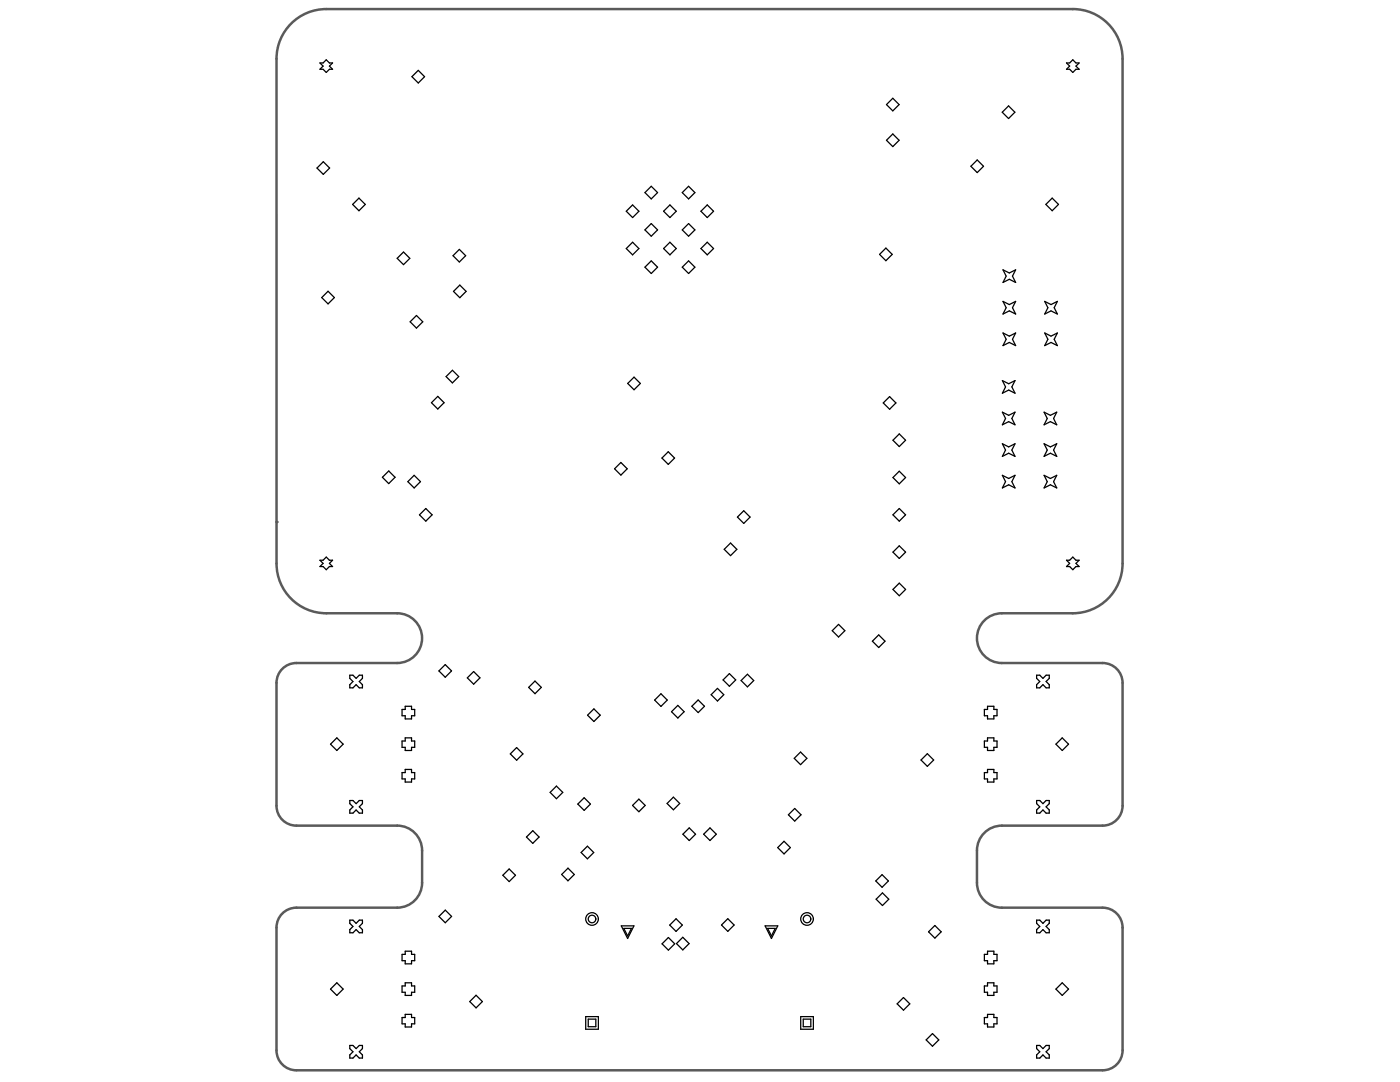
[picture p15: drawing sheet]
<svg xmlns="http://www.w3.org/2000/svg" width="279mm" height="216mm" viewBox="0 0 279 216" stroke-linecap="round" stroke-linejoin="round" font-family="sans-serif">
<path d="M55.2 104.2v8.2M55.2 136.3v24.5M59.2 132.3h20.1M65.1 122.4h14.2M59.2 164.7h20.1M84.2 169.7v6.5M55.2 185.1v24.5M59.2 181.1h20.1M59.2 213.6h160.9" fill="none" stroke="#5a5a5a" stroke-width=".5"/>
<circle cx="55.2" cy="104.2" r=".25" fill="#5a5a5a"/>
<path d="M55.2 112.4a9.9 9.9 0 0 0 9.9 10M55.2 104.2v-92.5a9.9 9.9 0 0 1 9.9-9.9h149a9.9 9.9 0 0 1 9.9 9.9v100.7a9.9 9.9 0 0 1-9.9 10h-14.1a5 5 0 0 0-5 4.9 5 5 0 0 0 4.9 5h20.2a4 4 0 0 1 3.9 4v24.5a4 4 0 0 1-3.9 3.9h-20.2a5 5 0 0 0-4.9 5v6.5a5 5 0 0 0 4.9 4.9h20.2a4 4 0 0 1 3.9 4v24.5a4 4 0 0 1-3.9 4M59.2 132.3a4 4 0 0 0-4 4M79.3 122.4a5 5 0 0 1 4.9 4.9 5 5 0 0 1-4.9 5M55.2 160.8a4 4 0 0 0 4 3.9M79.3 164.7a5 5 0 0 1 4.9 5M84.2 176.2a5 5 0 0 1-4.9 4.9M59.2 181.1a4 4 0 0 0-4 4M55.2 209.6a4 4 0 0 0 4 4" fill="none" stroke="#5a5a5a" stroke-width=".5"/>
<g fill="none" stroke="#000" stroke-width=".25">
<path d="M63.8 12.6h.7l.6-.7 .6 .7h.7l-.7 .6 .7 .6h-.7l-.6 .7-.6-.7h-.7l.7-.6zM82.2 15.3l1.3-1.3 1.2 1.3-1.2 1.3zM212.8 12.6h.7l.6-.7 .6 .7h.7l-.7 .6 .7 .6h-.7l-.6 .7-.6-.7h-.7l.7-.6zM63.3 33.5l1.2-1.2 1.3 1.2-1.3 1.3zM128.7 38.4l1.3-1.2 1.2 1.2-1.2 1.3zM136.2 38.4l1.2-1.2 1.3 1.2-1.3 1.3zM176.9 28l1.3-1.3 1.2 1.3-1.2 1.3zM176.9 20.9l1.3-1.3 1.2 1.3-1.2 1.2zM193.8 33.2l1.2-1.3 1.3 1.3-1.3 1.2zM200 22.4l1.3-1.3 1.2 1.3-1.2 1.3zM64.2 59.4l1.3-1.3 1.2 1.3-1.2 1.2zM70.4 40.8l1.2-1.3 1.3 1.3-1.3 1.3z"/>
<path d="M79.3 51.5l1.2-1.2 1.3 1.2-1.3 1.3zM90.4 51l1.3-1.2 1.2 1.2-1.2 1.3zM90.5 58.1l1.3-1.2 1.2 1.2-1.2 1.3zM125 42.2l1.2-1.3 1.3 1.3-1.3 1.2zM125 49.6l1.2-1.3 1.3 1.3-1.3 1.3zM128.7 45.9l1.3-1.3 1.2 1.3-1.2 1.2zM128.7 53.3l1.3-1.2 1.2 1.2-1.2 1.3zM132.4 49.6l1.3-1.3 1.3 1.3-1.3 1.3zM132.4 42.2l1.3-1.3 1.3 1.3-1.3 1.2zM136.2 53.3l1.2-1.2 1.3 1.2-1.3 1.3zM136.2 45.9l1.2-1.3 1.3 1.3-1.3 1.2zM139.9 42.2l1.2-1.3 1.3 1.3-1.3 1.2z"/>
<path d="M139.9 49.6l1.2-1.3 1.3 1.3-1.3 1.3zM175.5 50.8l1.3-1.3 1.3 1.3-1.3 1.2zM200.2 53.8l1.2 .7 1.3-.7-.6 1.3 .6 1.3-1.3-.7-1.2 .7 .6-1.3zM208.7 40.8l1.3-1.3 1.2 1.3-1.2 1.3zM81.9 64.2l1.2-1.2 1.3 1.2-1.3 1.3zM89 75.1l1.3-1.2 1.2 1.2-1.2 1.3zM125.3 76.5l1.2-1.2 1.3 1.2-1.3 1.3zM200 75.9l1.3 .7 1.3-.7-.7 1.3 .7 1.3-1.3-.7-1.3 .7 .7-1.3zM200.2 60.1l1.2 .7 1.3-.7-.6 1.3 .6 1.3-1.3-.7-1.2 .7 .6-1.3zM200.2 66.4l1.2 .7 1.3-.7-.6 1.3 .6 1.3-1.3-.7-1.2 .7 .6-1.3zM208.5 60.1l1.3 .7 1.2-.7-.6 1.3 .6 1.3-1.2-.7-1.3 .7 .6-1.3zM208.5 66.4l1.3 .7 1.2-.7-.6 1.3 .6 1.3-1.2-.7-1.3 .7 .6-1.3z"/>
<path d="M76.3 95.2l1.3-1.2 1.2 1.2-1.2 1.3zM81.4 96.1l1.3-1.3 1.2 1.3-1.2 1.3zM86.1 80.4l1.3-1.3 1.2 1.3-1.2 1.2zM122.6 93.5l1.3-1.2 1.3 1.2-1.3 1.3zM132.1 91.4l1.3-1.3 1.2 1.3-1.2 1.3zM176.3 80.4l1.2-1.3 1.3 1.3-1.3 1.3zM178.2 95.3l1.3-1.3 1.2 1.3-1.2 1.2zM178.2 87.8l1.3-1.2 1.2 1.2-1.2 1.3zM200 94.8l1.3 .7 1.3-.7-.7 1.3 .7 1.3-1.3-.7-1.3 .7 .7-1.3zM200 88.5l1.3 .7 1.3-.7-.7 1.3 .7 1.3-1.3-.7-1.3 .7 .7-1.3zM200 82.2l1.3 .7 1.3-.7-.7 1.3 .7 1.3-1.3-.7-1.3 .7 .7-1.3zM208.4 94.8l1.2 .7 1.3-.7-.6 1.3 .6 1.3-1.3-.7-1.2 .7 .6-1.3z"/>
<path d="M208.4 82.2l1.2 .7 1.3-.7-.6 1.3 .6 1.3-1.3-.7-1.2 .7 .6-1.3zM208.4 88.5l1.2 .7 1.3-.7-.6 1.3 .6 1.3-1.3-.7-1.2 .7 .6-1.3zM63.8 111.8h.7l.6-.6 .6 .6h.7l-.7 .6 .7 .6h-.7l-.6 .7-.6-.7h-.7l.7-.6zM83.7 102.7l1.3-1.2 1.2 1.2-1.2 1.3zM144.5 109.6l1.3-1.2 1.3 1.2-1.3 1.3zM147.2 103.2l1.2-1.3 1.3 1.3-1.3 1.2zM178.2 102.7l1.3-1.2 1.2 1.2-1.2 1.3zM178.2 110.2l1.3-1.3 1.2 1.3-1.2 1.2zM178.2 117.6l1.3-1.2 1.2 1.2-1.2 1.3zM212.8 111.8h.7l.6-.6 .6 .6h.7l-.7 .6 .7 .6h-.7l-.6 .7-.6-.7h-.7l.7-.6zM69.8 134.7h.6l.7 .7 .6-.7h.6v.7l-.6 .6 .6 .6v.6h-.6l-.6-.6-.7 .6h-.6v-.6l.6-.6-.6-.6zM87.6 133.9l1.3-1.3 1.2 1.3-1.2 1.2z"/>
<path d="M93.3 135.3l1.2-1.3 1.3 1.3-1.3 1.2zM105.5 137.2l1.3-1.3 1.2 1.3-1.2 1.2zM130.6 139.7l1.3-1.3 1.3 1.3-1.3 1.3zM141.9 138.6l1.3-1.2 1.2 1.2-1.2 1.3zM144.3 135.7l1.3-1.3 1.2 1.3-1.2 1.2zM147.9 135.8l1.3-1.3 1.2 1.3-1.2 1.3zM166.1 125.8l1.3-1.2 1.2 1.2-1.2 1.3zM174.1 127.9l1.3-1.2 1.2 1.2-1.2 1.3zM206.9 134.7h.6l.6 .7 .7-.7h.6v.7l-.6 .6 .6 .6v.6h-.6l-.7-.6-.6 .6h-.6v-.6l.6-.6-.6-.6zM66 148.5l1.2-1.3 1.3 1.3-1.3 1.3zM69.8 159.7h.6l.7 .7 .6-.7h.6v.7l-.6 .6 .6 .6v.7h-.6l-.6-.7-.7 .7h-.6v-.7l.6-.6-.6-.6zM80.2 141.6h.7v-.7h1.2v.7h.7v1.2h-.7v.7h-1.2v-.7h-.7z"/>
<path d="M80.2 147.9h.7v-.7h1.2v.7h.7v1.2h-.7v.7h-1.2v-.7h-.7zM80.2 154.2h.7v-.7h1.2v.7h.7v1.2h-.7v.7h-1.2v-.7h-.7zM101.8 150.4l1.3-1.2 1.3 1.2-1.3 1.3zM109.8 158.1l1.3-1.2 1.2 1.2-1.2 1.3zM117.3 142.7l1.2-1.3 1.3 1.3-1.3 1.3zM134 142l1.3-1.2 1.2 1.2-1.2 1.3zM138.1 140.9l1.2-1.2 1.3 1.2-1.3 1.3zM158.5 151.3l1.3-1.2 1.2 1.2-1.2 1.3zM183.8 151.7l1.3-1.3 1.2 1.3-1.2 1.2zM196.5 141.6h.6v-.7h1.2v.7h.7v1.2h-.7v.7h-1.2v-.7h-.6zM196.5 147.9h.6v-.7h1.2v.7h.7v1.2h-.7v.7h-1.2v-.7h-.6zM196.5 154.2h.6v-.7h1.2v.7h.7v1.2h-.7v.7h-1.2v-.7h-.6z"/>
<path d="M206.9 159.7h.6l.6 .7 .7-.7h.6v.7l-.6 .6 .6 .6v.7h-.6l-.7-.7-.6 .7h-.6v-.7l.6-.6-.6-.6zM210.7 148.5l1.3-1.3 1.3 1.3-1.3 1.3zM100.4 174.7l1.2-1.3 1.3 1.3-1.3 1.2zM105.1 167l1.2-1.2 1.3 1.2-1.3 1.3zM112.1 174.5l1.3-1.3 1.2 1.3-1.2 1.3zM115.3 160.4l1.3-1.2 1.2 1.2-1.2 1.3zM116 170.1l1.2-1.3 1.3 1.3-1.3 1.3zM126.2 160.7l1.3-1.2 1.3 1.2-1.3 1.3zM133.1 160.3l1.3-1.2 1.3 1.2-1.3 1.3zM136.3 166.5l1.3-1.3 1.2 1.3-1.2 1.2zM140.4 166.5l1.3-1.3 1.3 1.3-1.3 1.2zM155.2 169.1l1.3-1.2 1.2 1.2-1.2 1.3z"/>
<path d="M157.3 162.6l1.3-1.3 1.3 1.3-1.3 1.2zM174.8 175.8l1.2-1.3 1.3 1.3-1.3 1.2zM174.9 179.4l1.2-1.2 1.3 1.2-1.3 1.3zM66 197.4l1.2-1.3 1.3 1.3-1.3 1.2zM69.8 183.6h.6l.7 .6 .6-.6h.6v.6l-.6 .7 .6 .6v.6h-.6l-.6-.6-.7 .6h-.6v-.6l.6-.6-.6-.7zM80.2 196.7h.7v-.6h1.2v.6h.7v1.3h-.7v.6h-1.2v-.6h-.7zM80.2 190.4h.7v-.6h1.2v.6h.7v1.3h-.7v.6h-1.2v-.6h-.7zM87.6 182.9l1.3-1.3 1.2 1.3-1.2 1.2zM93.7 199.8l1.3-1.2 1.3 1.2-1.3 1.3zM124 184.7h2.5l-1.2 2.6zM124.5 185.2h1.5l-.7 1.6zM132.1 188.3l1.3-1.2 1.3 1.2-1.3 1.3z"/>
<path d="M133.7 184.6l1.2-1.3 1.3 1.3-1.3 1.2zM135 188.3l1.3-1.3 1.2 1.3-1.2 1.2zM144 184.6l1.2-1.3 1.3 1.3-1.3 1.2zM152.7 184.7h2.5l-1.2 2.6zM153.2 185.2h1.5l-.7 1.6zM185.3 185.9l1.3-1.2 1.2 1.2-1.2 1.3zM196.5 190.4h.6v-.6h1.2v.6h.7v1.3h-.7v.6h-1.2v-.6h-.6zM196.5 196.7h.6v-.6h1.2v.6h.7v1.3h-.7v.6h-1.2v-.6h-.6zM206.9 183.6h.6l.6 .6 .7-.6h.6v.6l-.6 .7 .6 .6v.6h-.6l-.7-.6-.6 .6h-.6v-.6l.6-.6-.6-.7zM210.7 197.4l1.3-1.3 1.3 1.3-1.3 1.2zM69.8 208.6h.6l.7 .6 .6-.6h.6v.6l-.6 .7 .6 .6v.6h-.6l-.6-.6-.7 .6h-.6v-.6l.6-.6-.6-.7zM80.2 203h.7v-.6h1.2v.6h.7v1.3h-.7v.6h-1.2v-.6h-.7z"/>
<path d="M116.9 202.9h2.5v2.5h-2.5zM117.4 203.4h1.5v1.5h-1.5zM159.8 202.9h2.5v2.5h-2.5zM160.3 203.4h1.5v1.5h-1.5zM179 200.3l1.3-1.3 1.3 1.3-1.3 1.3zM184.8 207.5l1.3-1.3 1.3 1.3-1.3 1.3zM196.5 203h.6v-.6h1.2v.6h.7v1.3h-.7v.6h-1.2v-.6h-.6zM206.9 208.6h.6l.6 .6 .7-.6h.6v.6l-.6 .7 .6 .6v.6h-.6l-.7-.6-.6 .6h-.6v-.6l.6-.6-.6-.7z"/>
<circle cx="118.2" cy="183.4" r=".76"/>
<circle cx="118.2" cy="183.4" r="1.26"/>
<circle cx="161.1" cy="183.4" r=".76"/>
<circle cx="161.1" cy="183.4" r="1.26"/>
</g>
</svg>
